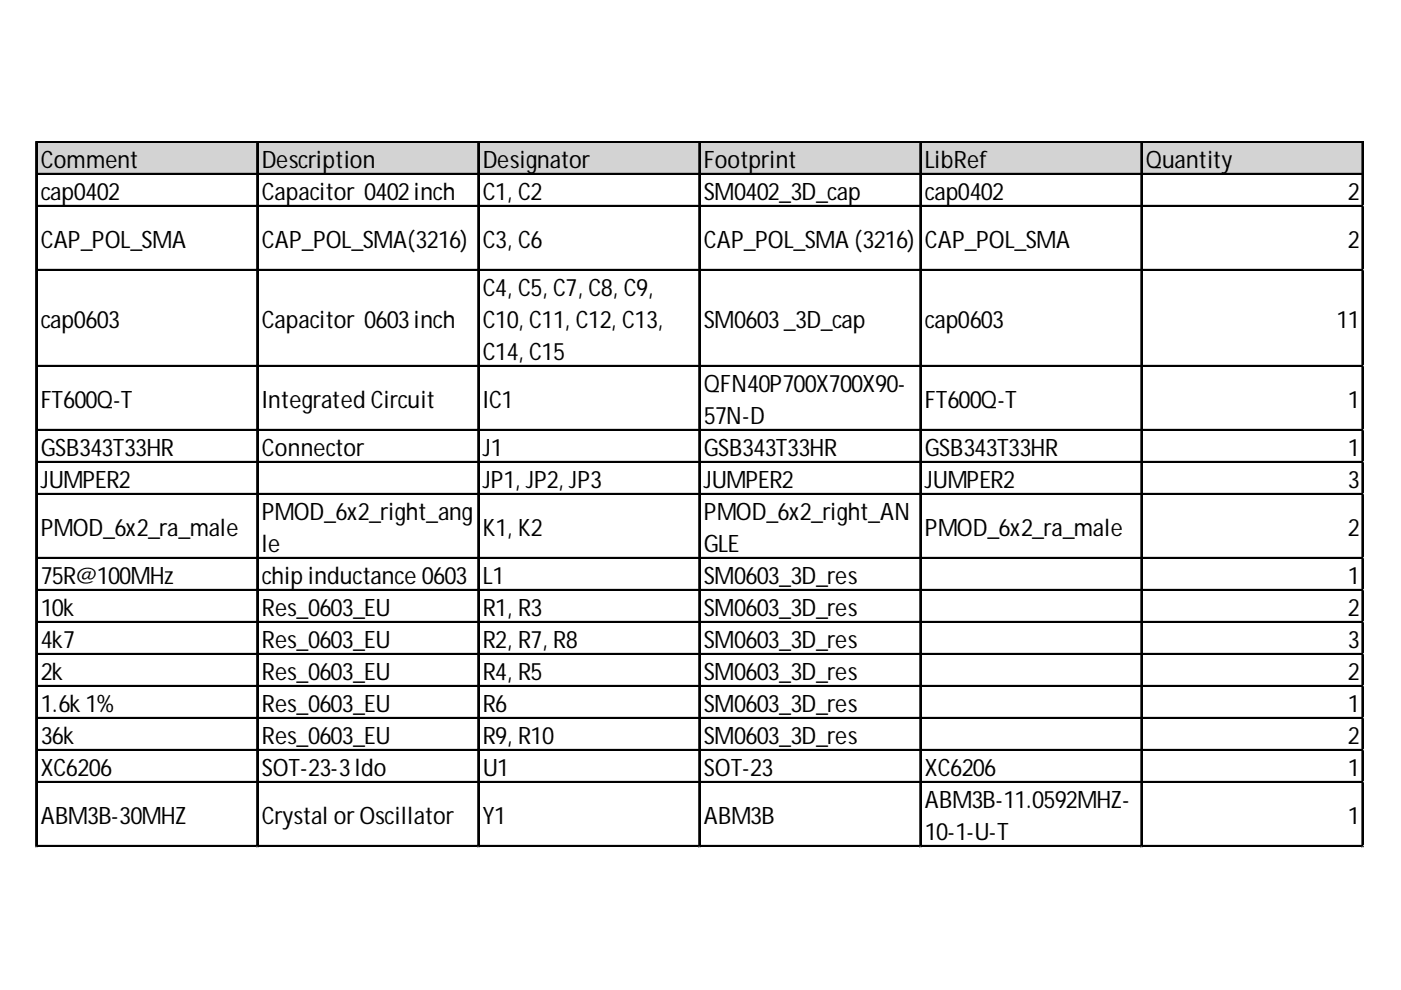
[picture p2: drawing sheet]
<svg xmlns="http://www.w3.org/2000/svg" width="297mm" height="210mm" viewBox="0 0 297 210" stroke-linecap="round" stroke-linejoin="round" font-family="sans-serif">
<defs><g id="words">
<g font-size="5.1">
<text x="8.6" y="35.6">Comment</text>
<text x="55.5" y="35.6">Description</text>
<text x="102.4" y="35.6">Designator</text>
<text x="149.2" y="35.6">Footprint</text>
<text x="196.1" y="35.6">LibRef</text>
<text x="243" y="35.6">Quantity</text>
<text x="8.6" y="42.3">cap0402</text>
<text x="55.5" y="42.3">Capacitor 0402inch</text>
<text x="102.4" y="42.3">C1, C2</text>
<text x="149.2" y="42.3">SM0402_3D_cap</text>
<text x="196.1" y="42.3">cap0402</text>
<text x="285.8" y="42.3">2</text>
<text x="8.6" y="52.5">CAP_POL_SMA</text>
<text x="55.5" y="52.5">CAP_POL_SMA(3216)</text>
<text x="102.4" y="52.5">C3, C6</text>
<text x="149.2" y="52.5">CAP_POL_SMA (3216)</text>
<text x="196.1" y="52.5">CAP_POL_SMA</text>
<text x="285.8" y="52.5">2</text>
<text x="102.4" y="62.7">C4, C5, C7, C8, C9,</text>
<text x="8.6" y="69.5">cap0603</text>
<text x="55.5" y="69.5">Capacitor 0603inch</text>
<text x="102.4" y="69.5">C10, C11, C12, C13,</text>
<text x="149.2" y="69.5">SM0603_3D_cap</text>
<text x="196.1" y="69.5">cap0603</text>
<text x="283.4" y="69.5">11</text>
<text x="102.4" y="76.3">C14, C15</text>
<text x="149.2" y="83">QFN40P700X700X90-</text>
<text x="8.6" y="86.4">FT600Q-T</text>
<text x="55.5" y="86.4">Integrated Circuit</text>
<text x="102.4" y="86.4">IC1</text>
<text x="149.2" y="89.8">57N-D</text>
<text x="196.1" y="86.4">FT600Q-T</text>
<text x="285.8" y="86.4">1</text>
<text x="8.6" y="96.6">GSB343T33HR</text>
<text x="55.5" y="96.6">Connector</text>
<text x="102.4" y="96.6">J1</text>
<text x="149.2" y="96.6">GSB343T33HR</text>
<text x="196.1" y="96.6">GSB343T33HR</text>
<text x="285.8" y="96.6">1</text>
<text x="8.6" y="103.4">JUMPER2</text>
<text x="102.4" y="103.4">JP1, JP2, JP3</text>
<text x="149.2" y="103.4">JUMPER2</text>
<text x="196.1" y="103.4">JUMPER2</text>
<text x="285.8" y="103.4">3</text>
<text x="8.6" y="113.6">PMOD_6x2_ra_male</text>
<text x="55.5" y="110.2">PMOD_6x2_right_ang</text>
<text x="102.4" y="113.6">K1, K2</text>
<text x="149.2" y="110.2">PMOD_6x2_right_AN</text>
<text x="196.1" y="113.6">PMOD_6x2_ra_male</text>
<text x="285.8" y="113.6">2</text>
<text x="55.5" y="117">le</text>
<text x="149.2" y="117">GLE</text>
<text x="8.6" y="123.8">75R@100MHz</text>
<text x="55.5" y="123.8">chip inductance 0603</text>
<text x="102.4" y="123.8">L1</text>
<text x="149.2" y="123.8">SM0603_3D_res</text>
<text x="285.8" y="123.8">1</text>
<text x="8.6" y="130.5">10k</text>
<text x="55.5" y="130.5">Res_0603_EU</text>
<text x="102.4" y="130.5">R1, R3</text>
<text x="149.2" y="130.5">SM0603_3D_res</text>
<text x="285.8" y="130.5">2</text>
<text x="8.6" y="137.3">4k7</text>
<text x="55.5" y="137.3">Res_0603_EU</text>
<text x="102.4" y="137.3">R2, R7, R8</text>
<text x="149.2" y="137.3">SM0603_3D_res</text>
<text x="285.8" y="137.3">3</text>
<text x="8.6" y="144.1">2k</text>
<text x="55.5" y="144.1">Res_0603_EU</text>
<text x="102.4" y="144.1">R4, R5</text>
<text x="149.2" y="144.1">SM0603_3D_res</text>
<text x="285.8" y="144.1">2</text>
<text x="8.6" y="150.9">1.6k 1%</text>
<text x="55.5" y="150.9">Res_0603_EU</text>
<text x="102.4" y="150.9">R6</text>
<text x="149.2" y="150.9">SM0603_3D_res</text>
<text x="285.8" y="150.9">1</text>
<text x="8.6" y="157.7">36k</text>
<text x="55.5" y="157.7">Res_0603_EU</text>
<text x="102.4" y="157.7">R9, R10</text>
<text x="149.2" y="157.7">SM0603_3D_res</text>
<text x="285.8" y="157.7">2</text>
<text x="8.6" y="164.5">XC6206</text>
<text x="55.5" y="164.5">SOT-23-3ldo</text>
<text x="102.4" y="164.5">U1</text>
<text x="149.2" y="164.5">SOT-23</text>
<text x="196.1" y="164.5">XC6206</text>
<text x="285.8" y="164.5">1</text>
<text x="196.1" y="171.3">ABM3B-11.0592MHZ-</text>
<text x="8.6" y="174.6">ABM3B-30MHZ</text>
<text x="55.5" y="174.6">Crystal or Oscillator</text>
<text x="102.4" y="174.6">Y1</text>
<text x="149.2" y="174.6">ABM3B</text>
<text x="196.1" y="178">10-1-U-T</text>
<text x="285.8" y="174.6">1</text>
</g>
</g></defs>
<path d="M7.9 30.3h281.2v6.9h-281.2z" fill="#d3d3d3"/>
<g fill="none" stroke="#000" stroke-width=".34">
<path d="M7.6 30v149.6M7.8 30v149.6M8 30h281.1M8 30.2h281.1M8 36.8h281.1M8 37h281.1M54.5 30.4v149.2M54.6 30.4v149.2M101.3 30.4v149.2M101.5 30.4v149.2M148.2 30.4v149.2M148.4 30.4v149.2"/>
<path d="M195.1 30.4v149.2M195.2 30.4v149.2M241.9 30.4v149.2M242.1 30.4v149.2M288.8 30.4v149.2M8 43.6h281.1M8 43.8h281.1M8 57.2h281.1M8 57.3h281.1M8 77.5h281.1M8 77.7h281.1M8 91.1h281.1"/>
<path d="M8 91.3h281.1M8 97.9h281.1M8 98h281.1M8 104.7h281.1M8 104.8h281.1M8 118.2h281.1M8 118.4h281.1M8 125h281.1M8 125.2h281.1M8 131.8h281.1M8 132h281.1M8 138.6h281.1"/>
<path d="M8 138.8h281.1M8 145.4h281.1M8 145.5h281.1M8 152.2h281.1M8 152.3h281.1M8 158.9h281.1M8 159.1h281.1M8 165.7h281.1M8 165.9h281.1M8 179.3h281.1M8 179.5h281.1"/>
</g>
<path d="M288.9 30.4v149.2" fill="none" stroke="#000" stroke-width=".26"/>
<path d="M7.6 179.6v.1" fill="none" stroke="#d0d7e5" stroke-width=".34"/>
<path d="M7.6 179.6l.4 .1z" fill="#d0d7e5"/>
<path d="M54.5 179.6v.1" fill="none" stroke="#d0d7e5" stroke-width=".34"/>
<path d="M54.5 179.6l.3 .1z" fill="#d0d7e5"/>
<path d="M101.3 179.6v.1" fill="none" stroke="#d0d7e5" stroke-width=".34"/>
<path d="M101.3 179.6l.4 .1z" fill="#d0d7e5"/>
<path d="M148.2 179.6v.1" fill="none" stroke="#d0d7e5" stroke-width=".34"/>
<path d="M148.2 179.6l.4 .1z" fill="#d0d7e5"/>
<path d="M195.1 179.6v.1" fill="none" stroke="#d0d7e5" stroke-width=".34"/>
<path d="M195.1 179.6l.3 .1z" fill="#d0d7e5"/>
<path d="M241.9 179.6v.1" fill="none" stroke="#d0d7e5" stroke-width=".34"/>
<path d="M241.9 179.6l.4 .1z" fill="#d0d7e5"/>
<path d="M288.8 179.6v.1" fill="none" stroke="#d0d7e5" stroke-width=".34"/>
<path d="M288.8 179.6l.3 .1z" fill="#d0d7e5"/>
<use href="#words"/>
</svg>
